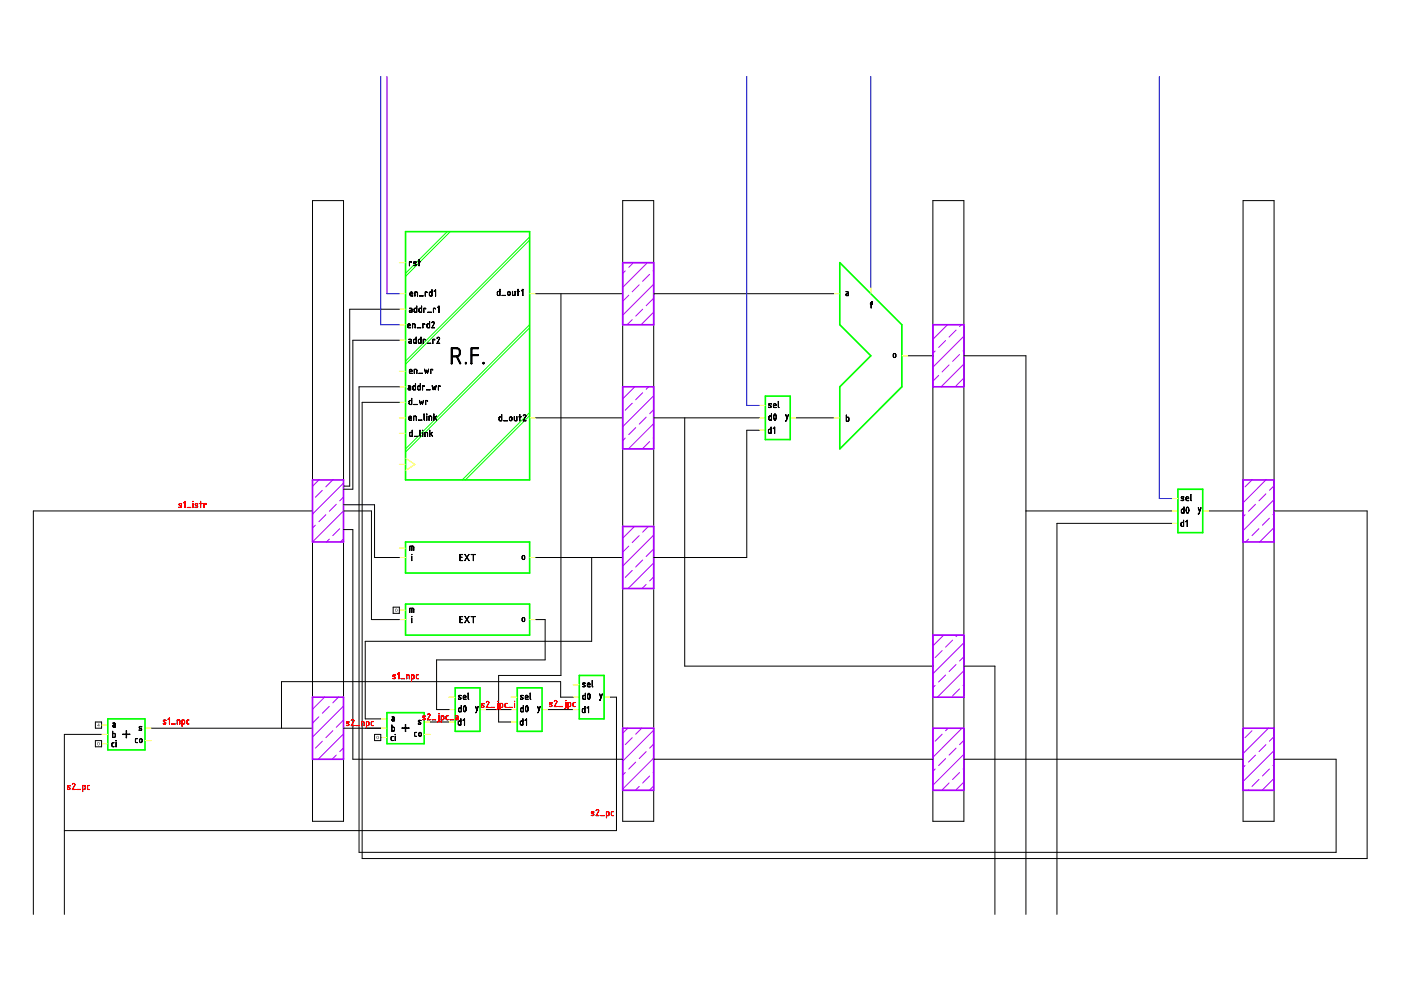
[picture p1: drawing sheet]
<svg xmlns="http://www.w3.org/2000/svg" width="420mm" height="297mm" viewBox="0 0 420 297" stroke-linecap="round" stroke-linejoin="round" font-family="sans-serif">
<g fill="none" stroke="#000" stroke-width=".3">
<path d="M93.7 60.1h9.3v186.1h-9.3zM122.8 78.4l.6 .2-.6-.1v1.2zM124 79.5v.1M124.7 79.2l.1 .2-.2 .2h-.6M124.8 78.6l-.5-.1-.2 .2 .6 .8h-.7M124.8 78.5h-.6l-.2 .2 .2 .3M124.8 78.5v.1M125.7 78.4l-.2 .1h.6l-.4-.1v-.6v1.9v-1.2M186.7 60.1h9.3v186.1h-9.3zM279.8 60.1h9.3v186.1h-9.3zM372.8 60.1h9.3v186.1h-9.3zM119.8 92.7h-14.9v53h-1.9"/>
<path d="M122.3 97.2l.4-.2 .3 .2 .1 .4h-.8h.7l-.2-.5-.5 .2v.7l.1 .2 .7 .1-.8-.2zM123.2 87.5h.4l.2 .6h-.8h.7l-.1-.5h-.4l-.2 1 .8 .1-.8-.1zM123.5 93h-.6l-.2 .3 .2 .3h.7v-.9l-.2-.3h-.6l.7 .2v1l-.7-.2 .1-.3 .6-.1M123.7 97l.8 .2v1.1v-1l-.3-.2h-.5v1.2zM123.8 88.7h.1M124.4 87.5l.8 .1v.2l-.1-.2-.6-.1v1.2zM125 91.8v1.8l-.6-.1-.1-.9 .7-.2M125 91.8h.1M125 91.8v1.8h-.7l-.1-1.1 .8-.1M125.1 98.2l1.1 .1zM125.2 87.8v.9M125.2 88.7h.1"/>
<path d="M125.6 92.7v.6M125.9 88.7h1M125.9 88.7h.1M126.4 91.8l.1 1.8h-.7l-.1-.3 .1 .2 .6 .1zM126.4 92.4h-.6l-.2 .3M126.4 92.4l-.6 .1-.1 .2M126.8 97l.6 .2-.6-.1v1.2zM126.9 88.7h.1M127.1 92.4l.5 .2-.5-.2v1.2zM127.4 97.2h.1M127.5 87.5l.6 .2-.5-.2-.1 1.2zM127.5 88.7h.1"/>
<path d="M127.6 92.6h.1M128 97.3v.7M128.3 93.6h1.1zM128.8 96.4l.1 1.9-.7-.1-.1-.2 .1 .2h.6zM128.8 97l-.6 .1-.2 .2M128.8 97.1h-.6l-.1 .2M129.5 87.5l-.7 .1-.1 .8 .4 .3M129.5 87.5l-.7 .2v.7l.3 .3M129.5 86.9v1.8h-.4M129.5 86.9h.1M129.6 86.9v1.8h-.5M130 92.4l.6 .2-.6-.2v1.2z"/>
<path d="M130 93.6h.1M130.2 87.3l.5-.4v1.8l-.1-1.8zM130.3 96.9a.38 .38 0 0 0-.3-.5 .38 .38 0 0 0-.5 .3 .35 .35 0 0 1 .5-.2 .35 .35 0 0 1 .2 .4l-.7 1.4h.8l-.7-.1M131.6 91.8h.1M131.6 93.6h.1M131.6 91.8l-.4 .4 .4-.4M131.7 91.8v1.8M149.9 86.7l.1 1.9-.6-.1h.5zM149.9 87.3l-.7 .2-.1 .8 .3 .3M149.9 87.4l-.7 .1v.8l.2 .2M150.6 88.5h1M150.6 88.5v.1"/>
<path d="M151.6 88.5v.1M152.3 87.5l.3-.2 .4 .2-.1 1-.6-.1zM152.5 87.4h.3l.2 .4v.5l-.4 .2-.3-.3zM153.7 87.3v1l.3 .2h.5v-1.2v1.3l-.8-.2zM153.7 87.3h.1M155.3 86.7h.1M155.3 88.6h.1M155.3 86.7v1.9M155.4 86.7v.6l.3 .1h-.6l.2-.1M156.8 86.8v1.8v-1.9l-.4 .4M160.7 88h26M168.2 88v114.5h-18.7v13.9h3.8"/>
<path d="M196 88h54M253.7 87.4h.5M253.7 87.4v.1M254.2 87.4l.3 .3v.9h-.6M254.2 87.5l.2 .2v.9h-.5M254.4 88l-.7 .2v.3l.2 .1M254.4 88.1l-.7 .1 .2 .4M261.5 90.5l-.5 .6h.6h-.3M261.5 90.5l-.2 .3v1.5l-.1-1.2M261.5 90.5h.1M261.6 90.5h.1M119.8 102h-14v44.6h-2.8"/>
<path d="M119.8 115.9h-12.1v139.6h293v-27.9h-18.6M122.5 115.6l.6 .2 .1 1.1-.8-.2v-.3l.3-.1-.3 .4 .7 .1v-1zM122.7 116.3h.4M123 110.7h.4l.2 .6-.8-.1h.7l-.1-.4h-.4l-.1 .9 .7 .2-.8-.1zM123.3 102.3h-.6l-.1 .3 .1 .3h.7v-.9l-.2-.3h-.5l.6 .2v1l-.7-.2 .1-.3h.6M123.5 119.4h.1M123.5 119.4v1.8h-.5M123.5 119.4v1.9h-.5M124.2 110.7l.8 .1v1.1v-.9l-.3-.3h-.4l-.1 1.2zM124.2 111.9h.1M124.6 115v1.8h-.6l-.1-1 .7-.1M124.6 115h.1"/>
<path d="M124.6 115v1.9l-.6-.1-.2-1 .8-.2M124.8 101.7l-.8 .1 .2 1.1h.6v-1.8v1.8l-.6-.1-.1-.9 .7-.2M125.2 115.9v.7M125.7 111.9h1zM126 115l.1 1.9-.7-.1-.1-.2 .1 .2h.6zM126 115.6l-.6 .1-.2 .2M126 115.7h-.6l-.1 .2M126.2 101.1v1.8l-.6-.1-.1-.9 .7-.2M126.2 101.1h.1M126.3 101.1v1.8h-.7l-.1-1.1 .7-.1M126.7 115.6l.6 .2-.6-.1v1.2zM126.7 116.9h.1"/>
<path d="M126.9 101.7l.6 .2-.5-.2-.1 1.2zM126.9 102.9h.1M127.3 110.7l.3 1 .3-.8 .3 .8 .4-1-.4 1.2-.3-.8-.3 .8zM127.9 116.8l1.1 .1zM128.1 102.9h1.1zM129.2 110.7l.6 .2-.6-.2v1.2zM129.6 115.6l.3 1.1 .3-.8 .3 .8 .3-1.1-.3 1.3-.3-.9-.3 .9zM129.8 101.7l.6 .2-.6-.2v1.2zM130.4 101.9h.1M131.1 101.2a.4 .4 0 0 1 .5-.1 .4 .4 0 0 1 .2 .4v-.1a.39 .39 0 0 0-.4-.3 .39 .39 0 0 0-.4 .3zM131.4 115.6l.6 .2-.5-.1v1.2zM131.8 101.5l-.7 1.4h.8h-.9z"/>
<path d="M132 115.8h.1M267.9 106.1l.4-.2 .3 .2-.1 1-.6-.1zM268 106.2l.3-.2 .3 .2-.1 .9-.5-.1zM272.3 106.6h7.5M289.1 106.6h18.6v167.5M119.8 120.6h-11.2v136.7h301.4v-104.1h-27.9M122.7 125.3h.7l-.2-.5-.5 .1v.7l.1 .3 .6 .1-.6-.1-.2-.3 .1-.7 .5-.1 .2 .5h-.7M123.5 120l-.8 .2v.8l.3 .3M123.5 120.1l-.7 .1-.1 .8 .3 .2M123.6 129.6l-.7 .1 .1 1.1h.6v-1.8v1.8l-.6-.1-.1-.9 .7-.2M124 124.7l.8 .2 .1 1.1-.1-1-.2-.2h-.5l-.1 1.2zM124 126h.1"/>
<path d="M124.1 121.2h1.1M124.1 121.2v.1M124.3 130.8h1zM125.2 121.2v.1M125.5 125.9l1 .1zM125.8 120l.3 1.1 .3-.8 .3 .8 .3-1.1-.3 1.3-.3-.9-.3 .9zM125.8 120h.1M125.9 129l.2 1.8-.2-.2zM125.9 129h.1M126.7 129h.1M126.7 129.6h.1M126.7 130.8h.1"/>
<path d="M126.7 129v.1M126.7 129.6v1.2M126.7 129.1h.1M127.1 124.1l.3 1.9-.3-.3zM127.4 129.6l.8 .1v1.1v-.9l-.3-.3h-.4l-.1 1.2zM127.4 130.8h.1M127.6 120l.7 .2-.6-.1v1.2zM128 124.7v1.3zM128 124.1h.1M128.6 124.7l.8 .2 .1 1.1-.1-1-.2-.2h-.5l-.1 1.2zM128.9 129h.1M128.9 130.8h.1"/>
<path d="M128.9 129v1.8M128.9 130.1l.8-.5-.8 .5M129.2 130l.5 .8M129.2 129.9l.5 .9M129.7 130.8h.1M130.1 124.1v1.9zM130.1 125.2l.8-.4-.8 .5M130.4 125.1l.6 .8-.6-.8M150.4 124.3v1.8h-.6v-1l.6-.1M150.4 124.3h.1M150.5 124.3v1.9l-.7-.1-.1-1 .7-.2M151.1 126.1l1 .1z"/>
<path d="M152.9 125.1l.3-.1 .3 .1-.1 1-.5-.2zM153 125l.5 .1-.1 1-.6-.2zM154.2 124.9l.1 .9 .2 .3h.5v-1.2v1.3l-.7-.2zM155.9 124.9l-.2 .1h.6l-.4-.1v-.6v1.9v-1.2M157 124.4a.4 .4 0 0 1 .5-.1 .4 .4 0 0 1 .2 .5v-.2a.39 .39 0 0 0-.4-.3 .39 .39 0 0 0-.4 .3zM157.7 124.8l-.7 1.3 .7 .1h-.8zM160.7 125.2h26M196 125.2h31.7M205.3 125.2v74.5h74.5M227.7 129h-3.7v38.1h-28M230.4 129v.6M230.5 122l.6 .1v-.4l.2 .2-.3 .3z"/>
<path d="M231.2 128l.1 1.9h-.7l-.1-.3 .1 .2h.6zM231.2 128.7h-.6l-.2 .3M231.2 128.7h-.6l-.1 .3M231.3 121.1l-.5-.1-.2 .2 .5 .5M231.3 121.1l-.6-.1-.2 .2 .2 .3M231.3 121.1h.1M231.3 124.7l-.7 .1 .1 1.1h.7v-1.8l-.1 1.8-.6-.1-.1-.9 .7-.2M232 121.1l.4-.2 .3 .2 .1 .5-.8-.1h.7l-.2-.5-.5 .2v.7l.1 .2 .7 .1-.8-.2zM232.3 128.1l.1 1.8v-1.9l-.5 .4M232.8 125l-.1-.6-.4-.3a1.21 1.21 0 0 0 .2 1.8l.1-.1M232.8 125l-.2 .8M232.8 125v-.4a.39 .39 0 0 0-.4-.5 .39 .39 0 0 0-.4 .5l.1 1.1 .2 .2 .3-.1"/>
<path d="M233.4 120.3l.2 1.9-.2-.2zM235.6 126.1l.2-.1zM235.6 124.3l.4 1.2-.2 .5M235.7 124.3l.3 1.1 .5-1.1-.6 1.7M235.7 124.3h-.1M238.8 125.2h11.2M253.8 125l.8 .2-.1 1-.7 .1v-1.9v1.8h.6l.1-1-.7-.1M93.7 153.2h-83.7v120.9M103 153.2h8.4v32.5h8.4M103 158.7h2.8v68.9h80.9M103 151.3h9.3v15.8h7.5M307.7 153.2h43.7"/>
<path d="M351.4 156.9h-34.4v117.2M354.2 156.9v.6M354.2 149.9l.6 .1zM354.3 149h.7h-.6v.3zM354.4 149.4l.5 .3-.1 .3M354.4 149.3l.6 .4-.1 .3M354.9 155.9l.1 1.9h-.7l-.1-.3 .1 .2 .6 .1zM354.9 156.6h-.6l-.1 .3M355 152v1.8h-.5l-.1-1 .6-.1M355 152h.1M355.1 152v1.8h-.7l-.1-1 .7-.2M355.9 148.9h.4l.2 .6-.8-.1h.7l-.1-.5h-.4l-.1 1 .7 .2-.8-.2z"/>
<path d="M355.9 152.1a.63 .63 0 0 1 .6 .8v.4a.43 .43 0 0 1-.5 .5 .43 .43 0 0 1-.3-.7zM356 152.1h.3l.2 .6-.3 1.1a1.23 1.23 0 0 1-.2-1.7zM356 155.9h.1M356 155.9l-.4 .5 .4-.4M356 157.8h.1M356.1 155.9v1.9M357.1 148.2l.2 1.9-.2-.2zM359.4 154h.1M359.4 154v.1M359.6 153.9l-.2 .1M359.6 153.9l-.2 .2M359.8 153.3l-.4-1.1 .3 1.2-.1 .5"/>
<path d="M360.2 152.2l-.6 1.7M362.6 153.2h10.2M122.9 164.9h.1M123.5 166.2v.1M123.5 166.8v1.2M123.5 168h.1M123.5 166.8h.1M123.5 166.3h.1M123.5 166.2h.1M123.5 163.7v1.2v-1.2M124.1 164l-.3-.3h-.9v1.2M124.1 164v.9"/>
<path d="M124.1 164.9h.1M138 167h.5M138.5 167v.1M138.7 166.2h-.8v1.8h.8M138.7 166.2h-.7v1.8h.7M138.7 166.2h.1M138.7 168h.1M139.4 168l1.2-1.8-.6 .8-.6-.8 1.2 1.8M139.4 168h.1M140.1 167.1l.6 .9M140.7 168h-.1M141.3 166.2h.1"/>
<path d="M141.9 166.2v1.8l.1-1.8M142.5 166.2h-1.2M142.5 166.2h.1M156.6 166.7l.4-.2 .3 .2-.1 1-.6-.2zM156.8 166.6h.4l.1 .3v.6l-.3 .2-.4-.4zM160.7 167.1h26M177.4 167.1v25.1h-67.9v23.3h4.7M117.9 182h1.9v1.8h-1.9zM122.9 183.5h.1M123.5 184.8v.1M123.5 185.4v1.2M123.5 186.6h.1"/>
<path d="M123.5 185.4h.1M123.5 184.9h.1M123.5 184.8h.1M123.5 182.4v1.1v-1.1M124.1 182.6l-.3-.2h-.9v1.1M124.1 182.6v.9M124.1 183.5h.1M124.1 182.6l-.3-.3h-.9v1.2M137.9 184.8h.8h-.7v1.8l.7 .1h-.8zM138 185.6h.5M138.5 185.6v.1M138.7 184.8h.1"/>
<path d="M140.7 186.6l-1.3-1.8 .6 .8 .6-.8-1.2 1.9M141.3 184.8h.1M141.9 184.8v1.9l.1-1.9M142.5 184.8h.1M142.5 184.8h-1.2M156.6 185.3l.4-.2 .3 .2-.1 1-.6-.2zM156.8 185.2h.4l.1 .3v.6l-.3 .2-.4-.4zM160.7 185.7h2.8v12.1h-32.6v14.9h3.8M289.1 199.7h9.3v74.4M28.6 216.4h1.9v1.9h-1.9zM33.8 219.8l.8 .2-.2 1-.6 .1v-1.9v1.8h.6l.1-1-.7-.1M33.9 216.7h.4"/>
<path d="M33.9 216.7v.1M34.1 217.3h.4M34.3 216.7l.3 .3M34.3 216.8l.2 .2M34.5 217v.9l-.6-.1 .2-.4M34.6 217v1l-.8-.2v-.3l.3-.2M37.8 219.1l.2 .9h.9l-.9 .2v.9l-.2-.9h-.9l.9-.2zM41.7 218.8l.6 .1v-.4l.2 .2-.3 .2zM41.9 217.8l-.1 .3 .5 .4M41.9 217.8h.6zM41.9 217.8l-.1 .3 .6 .3M45.3 218.3h48.4"/>
<path d="M103 218.3h11.2M117.5 218l.8 .1-.1 1.1h-.7v-1.9v1.8h.6l.1-1-.7-.1M117.6 214.9h.4M117.6 214.9h.1M118 214.9l.3 .3v.9h-.5M118 214.9l.3 .3v.8h-.5M118.3 215.5l-.8 .1v.3l.3 .2M118.3 215.5l-.7 .2 .2 .3M121.6 217.2l.1 1h.9l-.9 .1v1l-.1-1h-1l1-.1zM124.9 219.5l-.4 .1-.2 .2 .1 .8 .5 .1M124.9 219.6h-.4l-.1 .2v.8l.5 .1M124.9 219.5v.1"/>
<path d="M125.4 216.9v.1M125.5 216h.8l-.8 .1 .7 .6-.1 .3h-.7l.8-.2-.7-.5zM125.8 219.6l.5 .1-.1 1-.6-.2zM125.8 219.6h.4l.1 .3v.6l-.3 .2-.4-.4zM129.1 216.4h5.6M137.5 209.5h.6zM137.5 208.5h.8h-.6v.4zM137.6 208.9l.6 .3-.1 .3M137.7 208.9l.5 .3-.1 .4M138.2 216.1l-.7 .2 .1 1h.6v-1.8v1.8h-.6l-.1-1 .7-.2M138.3 211.5v1.8h-.6l-.1-1 .7-.1M138.3 211.5h.1"/>
<path d="M138.4 211.5v1.9l-.7-.1-.1-1 .7-.2M139 208.9h.7l-.2-.4-.5 .1v.7l.1 .2 .6 .1h-.6l-.2-.3 .1-.7 .5-.2 .2 .6h-.7M139.2 211.6a.63 .63 0 0 1 .6 .8v.5a.43 .43 0 0 1-.6 .4 .43 .43 0 0 1-.2-.6v-.3M139.2 211.6l-.2 .8M139.2 211.6h.3l.2 .6-.2 1.1-.4-.2-.1-.7M139.3 217.3h.1M139.3 215.5h.1M139.3 215.5l-.4 .4M139.3 215.5v1.8M140.4 207.8l.2 1.8-.2-.2zM142.6 211.8l.4 1 .4-1-.5 1.7 .1-.6zM142.6 213.6h.1"/>
<path d="M142.8 213.5l-.1 .1M142.9 213.5l-.2 .1M145.8 212.7h7.5M156.1 209.5h.6zM156.1 208.5h.8h-.6v.4zM156.2 208.9l.6 .3-.1 .3M156.3 208.9l.5 .3-.1 .4M156.8 216.1l-.7 .2 .1 1h.6v-1.8v1.8h-.6l-.1-1 .7-.2M156.9 212.1l-.7 .2 .1 1 .7 .1v-1.9l-.1 1.8h-.6l-.1-1 .7-.1M157.6 208.9h.7l-.2-.4-.5 .1v.7l.1 .2 .7 .1h-.7l-.2-.3 .1-.7 .5-.2 .3 .6h-.8M157.6 212.4v.5a.38 .38 0 0 0 .2 .3 .38 .38 0 0 0 .4 .1l.2-.4M157.6 212.4l.3 .9 .4-.4"/>
<path d="M157.8 211.6a.38 .38 0 0 1 .4 0 .38 .38 0 0 1 .2 .4M157.8 211.6l-.2 .8M157.8 211.6h.3l.2 .4M157.9 217.3h.1M157.9 215.5h.1M157.9 215.5l-.4 .4 .4-.4M157.9 215.5v1.8M158.3 212v.8M158.4 212v.9M159 207.8l.2 1.8-.2-.2zM161.2 213.6h.1M161.6 212.8l-.4-1 .4 1.1-.3 .7"/>
<path d="M162 211.7l-.7 1.9M162 211.7v.1M164.4 212.7h7.5M171.9 209h-3.8v-4.7h-83.7v14M174.7 209.3l.3 .4M174.7 208.7v.6M174.8 209.3l.2 .3M174.9 205.2l-.2-.2 .2-.3 .6 .1-.8 .2 .7 .7-.7 .1 .6 .1 .2-.3-.2-.2M174.9 212.4h.5M175 208.4l-.3 .3M175 208.5l-.2 .2M175 208.4h.5"/>
<path d="M175.4 211.8l.1 1.8h-.7l-.2-.3 .2-.9h.1l-.2 .3v.7l.7 .2zM175.5 207.8l.1 1.9-.6-.1h.5zM176.2 205.3h.8l-.2-.6-.6 .2-.1 .7 .2 .3h.7M176.2 205.2h.7l-.2-.4-.5 .1v.7l.1 .2h.7M176.2 209.1l.2 .5M176.3 209.1l.2 .4M176.4 207.9a.63 .63 0 0 1 .6 .8v.4M176.4 207.9l-.2 1.2M176.5 207.9l-.2 1.2M176.5 207.9h.2l.2 .2v1M176.5 211.8v1.8v-1.8l-.4 .4M176.9 209.1l-.2 .5-.2-.1"/>
<path d="M177 205.8v.1M177 209.1l-.3 .5h-.3M177.6 204l.2 1.8-.2-.1zM177.8 205.8v.1M180.6 208l-.5 1.8-.3 .1 .4-.7-.4-1.2 .4 1.1M180.6 208h.1M183 209h1.9v40h-165.6M28.6 222h1.9v1.8h-1.9zM30.5 220.1h-11.2v54M33.6 222.8l.6-.2-.6 .3v.8l.6 .1-.6-.1zM34.8 222h.1M34.8 222.6v1.2z"/>
<path d="M40.6 221.5l.6-.1-.6 .3 .1 .7 .5 .2-.6-.1zM41.2 221.4h.1M41.9 221.6l.3-.2 .4 .2-.1 1-.6-.2zM41.9 221.6l.3-.2 .4 .2-.2 .9-.5-.1zM112.3 220.1h1.9v1.9h-1.9zM117.4 220.8l.5-.1-.6 .4v.7l.6 .2-.6-.2zM118.5 220.1h.1M118.5 222h.1M118.5 220.1v.1M118.5 220.7v1.3M118.5 220.7h.1M118.5 220.2h.1"/>
<path d="M124.9 220.7h.1M196 227.6h83.8M289.1 227.6h83.7"/>
</g>
<g fill="#000">
<path d="M118.4 182.9a.42 .42 0 0 1 .8 0 .42 .42 0 0 1-.8 0zM118.7 182.6l.1 .7a.36 .36 0 0 0 .3-.4 .36 .36 0 0 0-.4-.3z"/>
<path d="M29.6 216.9l.3 .6-.2 .3-.1-.2h-.4zM29.6 217l-.3 .5h.3z"/>
<path d="M29.1 222.9a.42 .42 0 0 1 .8 0 .42 .42 0 0 1-.8 0zM29.4 222.6l.1 .7a.36 .36 0 0 0 .3-.4 .36 .36 0 0 0-.4-.3z"/>
<path d="M112.8 221.1a.42 .42 0 0 1 .8 0 .42 .42 0 0 1-.8 0zM113.1 220.7l.1 .7a.36 .36 0 0 0 .3-.4 .36 .36 0 0 0-.4-.3z"/>
</g>
<g fill="none" stroke="#ff0" stroke-width=".3">
<path d="M119.8 78.7h1.8M119.8 88h1.8M119.8 92.7h1.8M119.8 97.3h1.8M158.8 88h1.9M250 88h1.9M261.2 86.2v1.8M119.8 102h1.8M119.8 115.9h1.8M119.8 111.3h1.8M270.5 106.6h1.8M119.8 125.2h1.8"/>
<path d="M119.8 120.6h1.8M119.8 129.9h1.8M119.8 139.2h1.8M121.6 137.3l2.8 1.9-2.8 1.9M158.8 125.2h1.9M227.7 125.2h1.8M227.7 129h1.8M227.7 121.5h1.8M237 125.2h1.8M250 125.2h1.9M351.4 153.2h1.9M351.4 156.9h1.9"/>
<path d="M351.4 149.4h1.9M360.7 153.2h1.9M119.8 167.1h1.8M119.8 164.3h1.8M158.8 167.1h1.9M119.8 185.7h1.8M119.8 182.9h1.8M158.8 185.7h1.9M30.5 217.3h1.8M43.5 218.3h1.8M114.2 218.3h1.8M114.2 215.5h1.8"/>
<path d="M127.2 216.4h1.9M134.7 216.4h1.8M134.7 212.7h1.8M134.7 209h1.8M144 212.7h1.8M153.3 216.4h1.8M153.3 212.7h1.8M153.3 209h1.8M162.6 212.7h1.8M171.9 212.7h1.8M171.9 209h1.8M171.9 205.2h1.8"/>
<path d="M181.2 209h1.8M30.5 220.1h1.8M30.5 222.9h1.8M43.5 222h1.8M114.2 221.1h1.8M127.2 220.1h1.9"/>
</g>
<path d="M121.6 69.4h37.2v74.4h-37.2zM251.9 78.7l18.6 18.6v18.6l-18.6 18.6v-18.6l9.3-9.3-9.3-9.3zM229.5 118.7h7.5v13.1h-7.5zM353.3 146.6h7.4v13.1h-7.4zM121.6 162.5h37.2v9.3h-37.2zM121.6 181.1h37.2v9.3h-37.2zM32.3 215.5h11.2v9.3h-11.2zM116 213.6h11.2v9.3h-11.2zM136.5 206.2h7.5v13h-7.5zM155.1 206.2h7.5v13h-7.5zM173.7 202.5h7.5v13h-7.5z" fill="none" stroke="#0f0" stroke-width=".5"/>
<path d="M186.7 78.7h9.3v18.6h-9.3zM279.8 97.3h9.3v18.6h-9.3zM186.7 115.9h9.3v18.6h-9.3zM93.7 143.8h9.3v18.7h-9.3zM186.7 157.8h9.3v18.6h-9.3zM372.8 143.8h9.3v18.7h-9.3zM279.8 190.4h9.3v18.6h-9.3zM93.7 209h9.3v18.6h-9.3zM186.7 218.3h9.3v18.6h-9.3zM279.8 218.3h9.3v18.6h-9.3zM372.8 218.3h9.3v18.6h-9.3z" fill="none" stroke="#a0f" stroke-width=".5"/>
<g fill="none" stroke="#a0f" stroke-width=".3">
<path d="M190 78.7l-1.4 1.4M194.1 78.7l-7.4 7.4M187.5 81.2l-.8 .8M188.6 88.5l-1.9 1.8M189.6 95.8l-1.5 1.5M191.7 85.4l-2.1 2.1M192.7 92.7l-2.1 2.1M194.8 82.2l-2.1 2.1M195.9 89.5l-2.1 2.1M196 93.5l-3.7 3.8M196 85.2l-9.3 9.3M196 81l-.1 .2"/>
<path d="M284.1 97.3l-4.3 4.4M286.7 98.9l-2.1 2.1M288.3 97.3l-.5 .6M190.4 115.9l-3.7 3.7M192.7 117.7l-2.1 2.1M194.5 115.9l-.7 .8M196 118.6l-9.3 9.3M280.5 105.2l-.7 .7M281.5 112.5l-1.7 1.7M283.6 102.1l-2.1 2.1M284.6 109.4l-2.1 2.1M287.8 106.2l-2.1 2.1"/>
<path d="M288.8 113.6l-2.1 2M289.1 109.1l-6.9 6.8M289.1 100.8l-9.3 9.3M289.1 104.9l-.3 .3M187.5 131.3l-.8 .8M189.6 120.9l-2.1 2.1M190.6 128.2l-2 2.1M193.8 125l-2.1 2.1M194.8 132.4l-2.1 2M196 127l-7.5 7.5M196 131.1l-.1 .2M196 122.8l-1.2 1.2"/>
<path d="M94.6 157.4l-.9 .9M95.6 143.8l-1.9 1.9M96.7 147l-2.1 2.1M97.7 154.3l-2.1 2.1M99.8 143.8l-2.1 2.1M100.8 151.2l-2 2M101.9 158.5l-2.1 2M103 153.2l-9.3 9.3M103 144.8l-9.3 9.3M103 157.3l-.1 .1M103 149l-1.1 1.1M190.3 157.8l-3.6 3.5"/>
<path d="M194.4 157.8l-1.7 1.7M373.4 154.3l-.6 .6M375.5 143.8l-2.1 2.1M376.5 151.2l-2.1 2M377.6 158.5l-2.1 2M379.6 143.8l-6.8 6.9M379.7 148l-2.1 2.1M380.7 155.3l-2.1 2.1M382.1 158.1l-4.4 4.4M382.1 149.8l-9.3 9.3M382.1 153.9l-.4 .4M382.1 145.6l-1.4 1.4"/>
<path d="M98.8 161.6l-.9 .9M103 161.5l-.9 1M188.6 163.7l-1.9 1.8M189.6 171l-2.1 2.1M191.7 160.5l-2.1 2.1M192.7 167.9l-2.1 2M193.8 175.2l-1.3 1.2M195.9 164.7l-2.1 2.1M196 168.7l-7.6 7.7M196 160.4l-9.3 9.3M196 172.9l-1.2 1.2M374.4 161.6l-.8 .9"/>
<path d="M282.5 195l-2 2.1M283 190.4l-3.2 3.2M285.7 191.9l-2.1 2.1M286.7 199.2l-2.1 2.1M287.2 190.4l-.5 .4M289.1 192.7l-9.3 9.3M289.1 196.8l-1.3 1.3M95.6 214.8l-1.9 2M97.3 209l-3.6 3.6M98.8 211.7l-2.1 2.1M99.8 219l-2.1 2.1M101.5 209l-1.7 1.7"/>
<path d="M102.9 215.9l-2.1 2.1M103 220l-7.6 7.6M103 211.6l-9.3 9.3M188.3 218.3l-1.6 1.5M192.5 218.3l-1.9 1.8M196 218.8l-9.3 9.4M280.2 218.3l-.4 .4M280.5 205.4l-.7 .7M283.6 202.3l-2.1 2.1M284.3 218.3l-.7 .7M287.8 206.5l-2.1 2.1M288.5 218.3l-8.7 8.7"/>
<path d="M289.1 201l-8 8M289.1 205.2l-.3 .2M375.5 219l-2.1 2.1M380.4 218.3l-7.6 7.6M96.7 222.2l-2.1 2M100.8 226.3l-1.2 1.3M103 224.2l-1.1 1.1M187.5 231.6l-.8 .7M189.6 221.1l-2.1 2.1M190.6 228.4l-2 2.1M191.7 235.7l-1.1 1.2M193.8 225.3l-2.1 2.1"/>
<path d="M194.8 232.6l-2.1 2.1M196 235.6l-1.3 1.3M196 227.2l-9.3 9.3M196 231.4l-.1 .2M196 223l-1.2 1.2M280.5 230.5l-.7 .7M282.5 220.1l-2 2.1M283.6 227.4l-2.1 2.1M284.6 234.7l-2.1 2.1M286.7 224.2l-2.1 2.1M287.8 231.6l-2.1 2M289.1 234.4l-2.5 2.5"/>
<path d="M289.1 226.1l-9.3 9.3M289.1 230.2l-.3 .3M289.1 221.9l-1.3 1.3M373.4 229.5l-.6 .6M374.4 236.8l-.1 .1M376.5 226.3l-2.1 2.1M377.6 233.6l-2.1 2.1M379.7 223.2l-2.1 2.1M380.7 230.5l-2.1 2.1M382.1 233.3l-3.6 3.6M382.1 224.9l-9.3 9.3M382.1 229.1l-.4 .4"/>
<path d="M382.1 220.8l-1.4 1.4"/>
</g>
<path d="M134.1 69.4l-12.5 12.5M135.1 69.4l-13.5 13.5M158.8 71l-37.2 37.2M158.8 72l-37.2 37.2M158.8 97.3l-37.2 37.2M158.8 98.3l-37.2 37.2M158.8 123.6l-20.2 20.2M158.8 124.6l-19.2 19.2" fill="none" stroke="#0f0" stroke-width=".3"/>
<path d="M135.4 104.3h1.5a1.33 1.33 0 0 1 1.1 1.2 1.33 1.33 0 0 1-.9 1.4l1 2-1.2-2h-1.4l-.1 2.1zM135.5 104.4h1.4a1.19 1.19 0 0 1 1 1.2 1.19 1.19 0 0 1-1 1.2h-1.4zM139.6 108.7l.2 .3zM141.3 104.3h2.1l-1.9 .1v2h1.9l-1.9 .1v2.5zM144.9 108.7l.2 .3z" fill="none" stroke="#000" stroke-width=".5"/>
<path d="M114.2 22.9v74.4h5.6M116 22.9v65.1h3.8M224 22.9v98.6h3.7M261.2 22.9v63.3M347.7 22.9v126.5h3.7" fill="none" stroke="#00f" stroke-width=".3"/>
<g fill="none" stroke="#f00" stroke-width=".3">
<path d="M53.7 151.1l.1-.1-.1 .3 .7 .4-.1 .4-.7-.1 .8-.1-.7-.6zM53.8 151h.7zM55.1 150.7h.1M55.5 150.4l.1 1.7v-1.8l-.5 .4M56.2 152.1h1M56.2 152.1h.1M57.2 152.1h.1M57.8 150.3h.1M57.8 150.9l.1 1.2zM58.6 151.1l.1-.1-.1 .3 .7 .4-.2 .4-.6-.1 .8-.1-.7-.6zM58.7 151h.6zM59.9 150.9h.7"/>
<path d="M59.9 150.9h.1M60.6 150.9h-.4v-.6v1.8v-1.2M60.6 150.9h.1M61.2 150.9h.4h-.4v1.2zM61.6 150.9l.2 .2M61.8 151.1h.1M49 216.9h-.1M49 215.9h.8h-.7v.4zM49.1 216.3l.6 .4-.3 .3-.4-.1M49.1 216.3l.7 .4-.3 .3-.6-.1M50.8 215.2l-.4 .4 .4-.4M50.8 215.2h.1"/>
<path d="M50.8 217h.1M50.9 215.2v1.8M51.5 217h1zM53.1 215.8l.8 .1 .1 1.1-.1-.9-.3-.3h-.4l-.1 1.2zM53.1 217h.1M54.6 217l.7-.2-.1-.9-.6-.1v1.8v-1.8h.6l.2 1.1-.8 .1M56.1 215.9l.5-.1-.5 .3v.7l.5 .2-.5-.1zM103.9 216.4l.2-.1-.1 .4 .6 .4-.1 .4-.6-.1 .7-.2-.7-.5zM104.1 216.4h.6zM105.4 215.8a.4 .4 0 0 1 .5-.1 .4 .4 0 0 1 .2 .4v-.1a.39 .39 0 0 0-.4-.3 .39 .39 0 0 0-.4 .3zM106.1 216.1l-.8 1.4h.8M106.1 216.1l-.7 1.4"/>
<path d="M106.1 217.5h.1M106.8 217.5h1M106.8 217.5h.1M107.8 217.5h.1M108.4 216.3h.5h-.4v1.2zM108.9 216.3l.3 .3v.9v-.9zM109.9 216.3h.6l.2 .3-.1 .8-.2 .1 .2-.3v-.7l-.7-.2v1.8zM109.9 217.5h.5M111.9 216.3h-.4l-.2 .3 .1 .8 .5 .1M111.9 216.3h.1M111.9 217.5h.1M117.8 203.3l.6 .1z"/>
<path d="M117.8 202.4l.8-.1h-.6v.4zM117.9 202.8l.6 .3-.1 .3M118 202.7l.5 .3-.1 .4M119.6 201.6l-.4 .4 .4-.3M119.6 201.6h.1M119.6 203.5h.1M119.7 201.6v1.9M120.3 203.4l1 .1zM122 202.2l.7 .2 .1 1.1-.1-1-.2-.2h-.5v1.2zM122 203.5h.1M123.5 203.4l.6-.1-.1-1h-.5l-.1 1.8v-1.9l.7 .1 .1 1-.7 .2M124.9 202.4l.6-.2-.6 .3v.8l.6 .2-.6-.2z"/>
<path d="M126.7 215.6l.6 .1zM127.4 215.3l.1 .2-.1 .2M127.5 214.7l-.5-.1-.2 .2 .6 .6-.1 .3M127.5 214.6h-.6l-.2 .2 .2 .3M127.5 214.6v.1M128.2 214.2l.4-.3 .4 .3M128.2 214.2h.1M128.2 214.2l.4-.2 .3 .2M128.9 214.4l-.6 1.3 .7 .1h-.8zM129 214.2v.2M129.6 215.7l1 .1zM131.6 214.5l.1 1.6-.4 .3 .3-.3z"/>
<path d="M131.6 213.9v.1M131.6 214.5h.1M131.6 214h.1M131.6 213.9h.1M132.3 216.4h.1M132.4 215.8l.7-.2-.1-1-.7-.1v1.9M132.4 215.7l.6-.1-.1-1h-.5v1.8M133.9 214.6l.5-.1-.6 .3v.8l.6 .2-.6-.2zM135 215.7l1 .1zM136.7 214.5l.7 .2 .1 1.1-.8-.2v-.3l.3-.2-.3 .5 .7 .1v-1zM137 215.1h.4M144.4 211.9v.1"/>
<path d="M144.6 210.9l-.2 .4 .6 .3M144.6 210.9h.6zM144.6 210.9l-.1 .3 .5 .4M145 211.6v.4l-.6-.1M145 211.6l.2 .2-.2 .2h-.6M145.9 212l.7-1.3a.38 .38 0 0 0-.3-.5 .38 .38 0 0 0-.4 .3 .35 .35 0 0 1 .4-.3 .35 .35 0 0 1 .3 .5l-.8 1.4h.9M146.7 212v.1M147.3 212h1M147.3 212v.1M148.3 212v.1M149.3 210.8v1.6l-.4 .3 .4-.3zM149.3 210.2h.1"/>
<path d="M150 210.8l.6 .1 .2 .2-.1 .8-.2 .2 .2-.4v-.7l-.7-.1v1.8zM150 212h.5M151.6 210.9l.4-.1-.5 .3v.8l.5 .1-.6-.1zM152 212v.1M152.6 212h1.1M152.6 212v.1M153.7 212v.1M154.3 210.8l.1 1.3zM154.3 210.3h.1M164.8 211.7h.6zM164.8 210.7h.8l-.8 .2 .7 .5-.1 .4 .1-.4-.7-.4zM166.3 210.1a.4 .4 0 0 1 .5-.1 .4 .4 0 0 1 .2 .4l-.7 1.4h.7h-.8l.8-1.5a.39 .39 0 0 0-.4-.3 .39 .39 0 0 0-.4 .3z"/>
<path d="M167.7 211.8h1zM169.3 212.4h.1M169.7 210.6v1.5l-.4 .3 .4-.3zM169.7 209.9h.1M170.4 211.8l.7-.2-.1-.9-.6-.1-.1 1.8v-1.8h.7l.1 1.1-.7 .1M171.8 210.7l.6-.1-.6 .3 .1 .7 .5 .2-.6-.1zM20.2 236.5v.1M20.3 235.6l.8-.1-.8 .2 .7 .5-.1 .4h-.7l.8-.2-.7-.5zM21.8 234.9a.4 .4 0 0 1 .5-.1 .4 .4 0 0 1 .2 .5l-.7 1.3 .7 .1h-.8l.7-1.5a.39 .39 0 0 0-.3-.4 .39 .39 0 0 0-.4 .3zM23.1 236.6l1.1 .1zM24.8 236.6l.7-.1-.1-1h-.6v1.8v-1.9l.6 .1 .2 1-.8 .2M26.4 235.5l.4-.1-.5 .3v.8l.5 .2-.5-.2z"/>
<path d="M177.4 243.4h.7l-.7 .2 .7 .5-.1 .4-.7-.1 .8-.2-.7-.5zM178.9 242.8a.4 .4 0 0 1 .4-.1 .4 .4 0 0 1 .3 .4l-.8 1.4h.8h-.8l.7-1.5a.39 .39 0 0 0-.3-.3 .39 .39 0 0 0-.4 .3zM180.2 244.5h1zM181.9 245.1h.1M181.9 244.5l.7-.1-.1-1.1h-.6v1.8M181.9 244.5l.7-.2-.1-.9-.6-.1v1.8M183.5 243.3h.4l-.5 .3v.7l.5 .2-.6-.1zM183.9 243.3h.1"/>
</g>
</svg>
